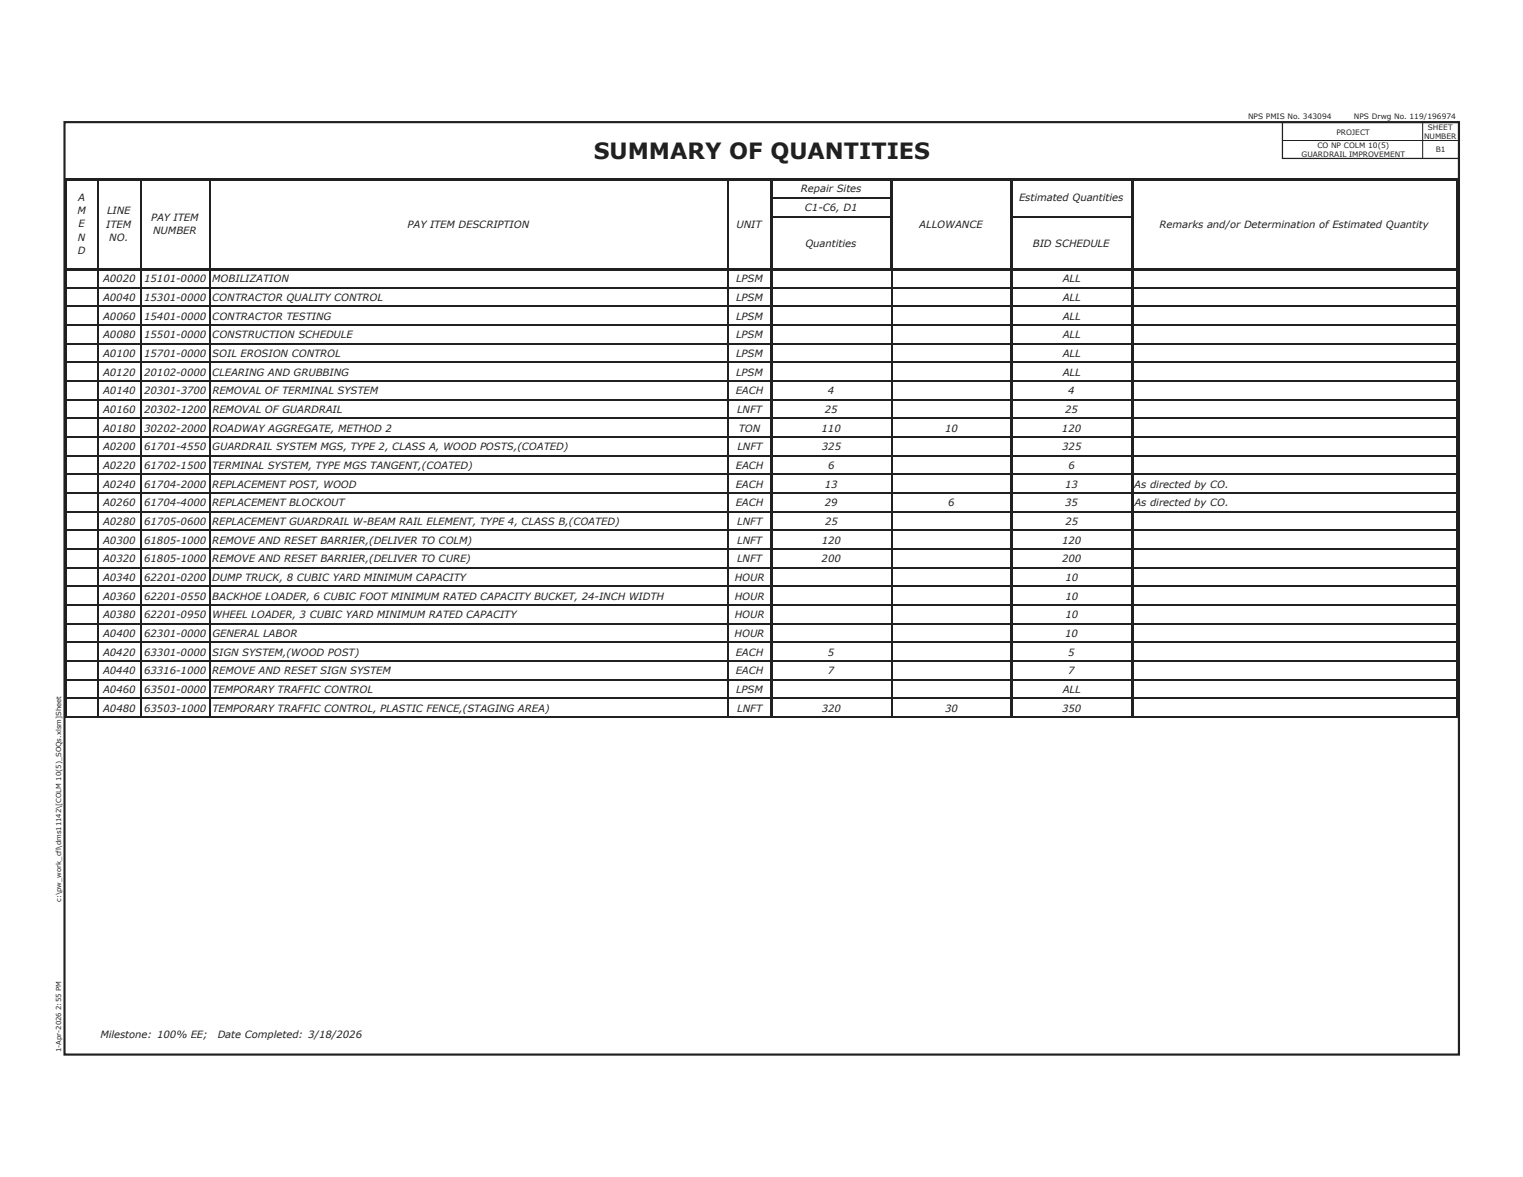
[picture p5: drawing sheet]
<svg xmlns="http://www.w3.org/2000/svg" width="279mm" height="216mm" viewBox="0 0 279 216" stroke-linecap="round" stroke-linejoin="round" font-family="sans-serif">
<defs><g id="words">
<text font-size="4.1" fill="#231f20" x="108.9" y="29.2">SUMMARY OF QUANTITIES</text>
<g font-size="1.8" fill="#231f20">
<text x="146.9" y="35.3">Repair Sites</text>
<text x="14.2" y="39.3">M</text>
<text x="14.4" y="36.9">A</text>
<text x="14.4" y="41.7">E</text>
<text x="19.5" y="41.7">ITEM</text>
<text x="19.6" y="39.3">LINE</text>
<text x="27.7" y="40.5">PAY ITEM</text>
<text x="74.8" y="41.7">PAY ITEM DESCRIPTION</text>
<text x="135.1" y="41.7">UNIT</text>
<text x="147.7" y="38.7">C1-C6, D1</text>
<text x="168.7" y="41.7">ALLOWANCE</text>
<text x="187" y="36.9">Estimated Quantities</text>
<text x="212.7" y="41.7">Remarks and/or Determination of Estimated Quantity</text>
<text x="14.3" y="46.5">D</text>
<text x="14.3" y="44.1">N</text>
<text x="20.1" y="44.2">NO.</text>
<text x="28.1" y="42.9">NUMBER</text>
<text x="147.8" y="45.3">Quantities</text>
<text x="189.5" y="45.3">BID SCHEDULE</text>
<text x="18.9" y="51.8">A0020</text>
<text x="26.4" y="51.8">15101-0000 MOBILIZATION</text>
<text x="135" y="51.8">LPSM</text>
<text x="195" y="51.8">ALL</text>
<text x="18.9" y="55.2">A0040</text>
<text x="18.9" y="58.6">A0060</text>
<text x="26.4" y="55.2">15301-0000 CONTRACTOR QUALITY CONTROL</text>
<text x="26.4" y="58.6">15401-0000 CONTRACTOR TESTING</text>
<text x="135" y="55.2">LPSM</text>
<text x="135" y="58.6">LPSM</text>
<text x="195" y="55.2">ALL</text>
<text x="195" y="58.6">ALL</text>
<text x="18.9" y="62.1">A0080</text>
<text x="18.9" y="65.5">A0100</text>
<text x="26.4" y="62.1">15501-0000 CONSTRUCTION SCHEDULE</text>
<text x="26.4" y="65.5">15701-0000 SOIL EROSION CONTROL</text>
<text x="135" y="62.1">LPSM</text>
<text x="135" y="65.5">LPSM</text>
<text x="195" y="62.1">ALL</text>
<text x="195" y="65.5">ALL</text>
<text x="18.9" y="68.9">A0120</text>
<text x="26.4" y="68.9">20102-0000 CLEARING AND GRUBBING</text>
<text x="135" y="68.9">LPSM</text>
<text x="195" y="68.9">ALL</text>
<text x="18.9" y="72.3">A0140</text>
<text x="18.9" y="75.8">A0160</text>
<text x="26.4" y="72.3">20301-3700 REMOVAL OF TERMINAL SYSTEM</text>
<text x="26.4" y="75.8">20302-1200 REMOVAL OF GUARDRAIL</text>
<text x="135" y="72.3">EACH</text>
<text x="135.2" y="75.8">LNFT</text>
<text x="151.3" y="75.8">25</text>
<text x="151.9" y="72.3">4</text>
<text x="195.4" y="75.8">25</text>
<text x="196" y="72.3">4</text>
<text x="18.9" y="79.2">A0180</text>
<text x="18.9" y="82.6">A0200</text>
<text x="26.4" y="82.6">61701-4550 GUARDRAIL SYSTEM MGS, TYPE 2, CLASS A, WOOD POSTS,(COATED)</text>
<text x="26.4" y="79.2">30202-2000 ROADWAY AGGREGATE, METHOD 2</text>
<text x="135.3" y="82.6">LNFT</text>
<text x="135.5" y="79.2">TON</text>
<text x="150.7" y="79.2">110</text>
<text x="150.8" y="82.6">325</text>
<text x="173.4" y="79.2">10</text>
<text x="194.8" y="79.2">120</text>
<text x="194.9" y="82.6">325</text>
<text x="18.9" y="86">A0220</text>
<text x="18.9" y="89.5">A0240</text>
<text x="26.4" y="86">61702-1500 TERMINAL SYSTEM, TYPE MGS TANGENT,(COATED)</text>
<text x="26.4" y="89.5">61704-2000 REPLACEMENT POST, WOOD</text>
<text x="135" y="89.5">EACH</text>
<text x="135" y="86">EACH</text>
<text x="151.3" y="89.5">13</text>
<text x="151.9" y="86">6</text>
<text x="195.4" y="89.5">13</text>
<text x="196" y="86">6</text>
<text x="208.1" y="89.5">As directed by CO.</text>
<text x="18.9" y="92.9">A0260</text>
<text x="26.4" y="92.9">61704-4000 REPLACEMENT BLOCKOUT</text>
<text x="135" y="92.9">EACH</text>
<text x="151.3" y="92.9">29</text>
<text x="173.9" y="92.9">6</text>
<text x="195.4" y="92.9">35</text>
<text x="208.1" y="92.9">As directed by CO.</text>
<text x="18.9" y="96.3">A0280</text>
<text x="18.9" y="99.7">A0300</text>
<text x="26.4" y="96.3">61705-0600 REPLACEMENT GUARDRAIL W-BEAM RAIL ELEMENT, TYPE 4, CLASS B,(COATED)</text>
<text x="26.4" y="99.7">61805-1000 REMOVE AND RESET BARRIER,(DELIVER TO COLM)</text>
<text x="135.2" y="99.7">LNFT</text>
<text x="135.3" y="96.3">LNFT</text>
<text x="150.7" y="99.7">120</text>
<text x="151.4" y="96.3">25</text>
<text x="194.8" y="99.7">120</text>
<text x="195.5" y="96.3">25</text>
<text x="18.9" y="103.2">A0320</text>
<text x="18.9" y="106.6">A0340</text>
<text x="26.4" y="106.6">62201-0200 DUMP TRUCK, 8 CUBIC YARD MINIMUM CAPACITY</text>
<text x="26.4" y="103.2">61805-1000 REMOVE AND RESET BARRIER,(DELIVER TO CURE)</text>
<text x="134.8" y="106.6">HOUR</text>
<text x="135.2" y="103.2">LNFT</text>
<text x="150.7" y="103.2">200</text>
<text x="194.8" y="103.2">200</text>
<text x="195.4" y="106.6">10</text>
<text x="18.9" y="110">A0360</text>
<text x="18.9" y="113.4">A0380</text>
<text x="26.4" y="110">62201-0550 BACKHOE LOADER, 6 CUBIC FOOT MINIMUM RATED CAPACITY BUCKET, 24-INCH WIDTH</text>
<text x="26.4" y="113.4">62201-0950 WHEEL LOADER, 3 CUBIC YARD MINIMUM RATED CAPACITY</text>
<text x="134.8" y="110">HOUR</text>
<text x="134.8" y="113.4">HOUR</text>
<text x="195.4" y="110">10</text>
<text x="195.4" y="113.4">10</text>
<text x="18.9" y="116.9">A0400</text>
<text x="26.4" y="116.9">62301-0000 GENERAL LABOR</text>
<text x="134.8" y="116.9">HOUR</text>
<text x="195.4" y="116.9">10</text>
<text x="18.9" y="120.3">A0420</text>
<text x="18.9" y="123.7">A0440</text>
<text x="26.4" y="123.7">63316-1000 REMOVE AND RESET SIGN SYSTEM</text>
<text x="26.4" y="120.3">63301-0000 SIGN SYSTEM,(WOOD POST)</text>
<text x="135" y="120.3">EACH</text>
<text x="135" y="123.7">EACH</text>
<text x="151.9" y="120.3">5</text>
<text x="151.9" y="123.7">7</text>
<text x="196" y="120.3">5</text>
<text x="196" y="123.7">7</text>
<text x="18.9" y="127.1">A0460</text>
<text x="18.9" y="130.6">A0480</text>
<text x="26.4" y="127.1">63501-0000 TEMPORARY TRAFFIC CONTROL</text>
<text x="26.4" y="130.6">63503-1000 TEMPORARY TRAFFIC CONTROL, PLASTIC FENCE,(STAGING AREA)</text>
<text x="135" y="127.1">LPSM</text>
<text x="135.2" y="130.6">LNFT</text>
<text x="150.7" y="130.6">320</text>
<text x="173.4" y="130.6">30</text>
<text x="194.9" y="130.6">350</text>
<text x="195" y="127.1">ALL</text>
<text x="18.4" y="190.5">Milestone: 100% EE;</text>
<text x="39.9" y="190.5">Date Completed: 3/18/2026</text>
</g>
<g font-size="1.4" fill="#231f20">
<text x="229" y="21.8">NPS PMIS No. 343094</text>
<text x="248.4" y="21.8">NPS Drwg No. 119/196974</text>
<text x="261.9" y="23.9">SHEET</text>
<text x="238.8" y="28.7">GUARDRAIL IMPROVEMENT</text>
<text x="241.7" y="27.1">CO NP COLM 10(5)</text>
<text x="245.2" y="24.8">PROJECT</text>
<text x="261.2" y="25.6">NUMBER</text>
<text x="263.4" y="27.9">B1</text>
</g>
<g font-size="1.3" fill="#231f20">
<text x="11.2" y="165.4" transform="rotate(-90 11.2 165.4)">c:\pw_work_cfl\dms11142\[COLM 10(5)_SOQs.xlsm]Sheet</text>
<text x="11.2" y="193" transform="rotate(-90 11.2 193)">1-Apr-2026 2:55 PM</text>
</g>
</g></defs>
<g fill="none" stroke="#231f20" stroke-width=".22">
<path d="M18 33.1v16M25.9 33.1v16M38.5 33.1v16M133.6 33.1v16M141.8 39.7h21.6M141.8 36.3h21.6M185.9 39.7h21.6M12.2 52.8h129.1M12.2 56.2h129.1M12.2 59.6h129.1M18 49.6v82M25.9 49.6v82"/>
<path d="M38.5 49.6v82M133.6 49.6v82M141.8 52.8h43.6M141.8 56.2h43.6M141.8 59.6h43.6M163.6 49.6v82M185.9 52.8h21.6M185.9 56.2h21.6M185.9 59.6h21.6M207.9 52.8h59.3M207.9 56.2h59.3M207.9 59.6h59.3"/>
<path d="M12.2 63.1h129.1M12.2 66.5h129.1M12.2 69.9h129.1M12.2 73.3h129.1M12.2 76.8h129.1M141.8 63.1h43.6M141.8 66.5h43.6M141.8 69.9h43.6M141.8 73.3h43.6M141.8 76.8h43.6M185.9 63.1h21.6M185.9 66.5h21.6"/>
<path d="M185.9 69.9h21.6M185.9 73.3h21.6M185.9 76.8h21.6M207.9 63.1h59.3M207.9 66.5h59.3M207.9 69.9h59.3M207.9 73.3h59.3M207.9 76.8h59.3M12.2 80.2h129.1M12.2 83.6h129.1M12.2 87h129.1M12.2 90.4h129.1"/>
<path d="M12.2 93.9h129.1M12.2 97.3h129.1M141.8 80.2h43.6M141.8 83.6h43.6M141.8 87h43.6M141.8 90.4h43.6M141.8 93.9h43.6M141.8 97.3h43.6M185.9 80.2h21.6M185.9 83.6h21.6M185.9 87h21.6M185.9 90.4h21.6"/>
<path d="M185.9 93.9h21.6M185.9 97.3h21.6M207.9 80.2h59.3M207.9 83.6h59.3M207.9 87h59.3M207.9 90.4h59.3M207.9 93.9h59.3M207.9 97.3h59.3M12.2 100.7h129.1M12.2 104.1h129.1M12.2 107.6h129.1M12.2 111h129.1"/>
<path d="M12.2 114.4h129.1M12.2 117.8h129.1M141.8 100.7h43.6M141.8 104.1h43.6M141.8 107.6h43.6M141.8 111h43.6M141.8 114.4h43.6M141.8 117.8h43.6M185.9 100.7h21.6M185.9 104.1h21.6M185.9 107.6h21.6M185.9 111h21.6"/>
<path d="M185.9 114.4h21.6M185.9 117.8h21.6M207.9 100.7h59.3M207.9 104.1h59.3M207.9 107.6h59.3M207.9 111h59.3M207.9 114.4h59.3M207.9 117.8h59.3M12.2 121.3h129.1M12.2 124.7h129.1M12.2 128.1h129.1M12.2 131.5h129.1"/>
<path d="M141.8 121.3h43.6M141.8 124.7h43.6M141.8 128.1h43.6M141.8 131.5h43.6M185.9 121.3h21.6M185.9 124.7h21.6M185.9 128.1h21.6M185.9 131.5h21.6M207.9 121.3h59.3M207.9 124.7h59.3M207.9 128.1h59.3M207.9 131.5h59.3"/>
</g>
<path d="M11.9 32.6v99M12.2 32.9h255.4M141.5 33.1v98.5M163.6 33.1v16.5M185.6 33.1v98.5M207.7 33.1v98.5M267.4 33.1v98.5M12.2 49.4h255.4" fill="none" stroke="#231f20" stroke-width=".44"/>
<path d="M235.3 22.5h32.3v6.6h-32.3z" fill="#fff"/>
<path d="M235.3 22.5h32.3v6.6h-32.3z" fill="none" stroke="#231f20" stroke-width=".23"/>
<path d="M11.8 22.4h255.8v171h-255.8z" fill="none" stroke="#231f20" stroke-width=".4"/>
<path d="M235.3 25.8h32.3M261 22.5v6.6" fill="none" stroke="#231f20" stroke-width=".18"/>
<use href="#words"/>
</svg>
